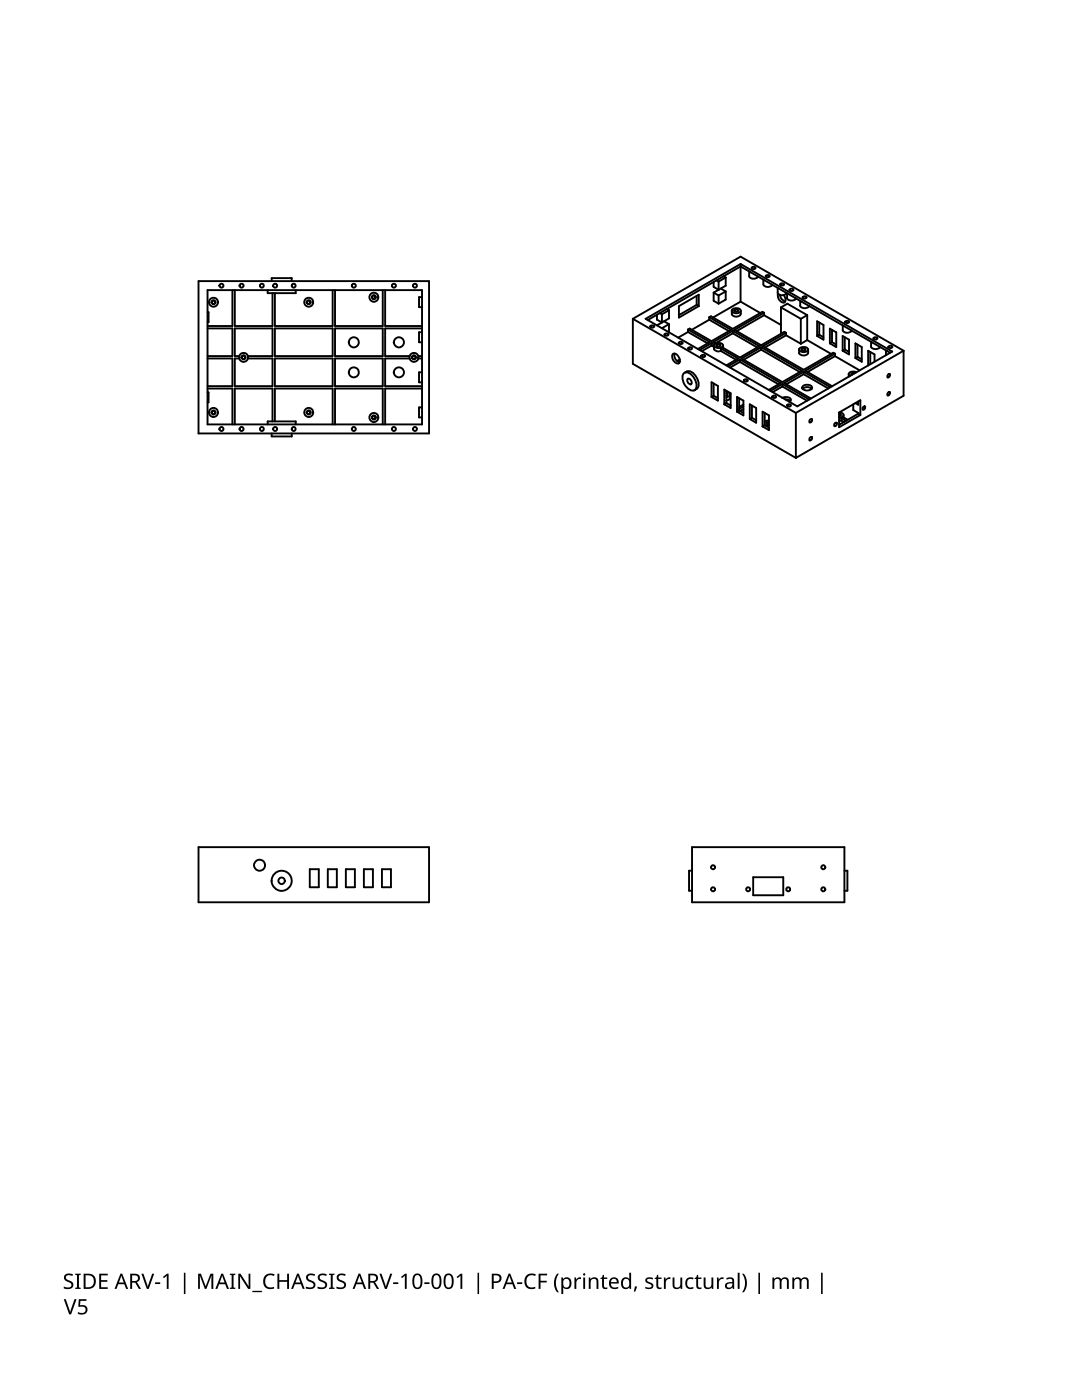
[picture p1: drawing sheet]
<svg xmlns="http://www.w3.org/2000/svg" width="216mm" height="279mm" viewBox="0 0 216 279" stroke-linecap="round" stroke-linejoin="round" font-family="sans-serif">
<g fill="none" stroke="#000" stroke-width=".38">
<path d="M39.6 56.1h46v30.4h-46zM41.4 57.9h42.8v26.8h-42.8zM46.4 57.9v7.2h-5M46.9 57.9v7.2h7.5v-6.6M53.4 57.9v.6h5.6v-.6M54.2 56.1v-.6h4v.6M66.4 57.9v7.2h-11.5v-6.6M66.9 57.9v7.2h9.5v-7.2M76.9 57.9v7.2h7.3M84.2 59.3h-.6v2h.6M139 59.1v1.8M142.4 58.4v1.6l1 .6"/>
<path d="M142.4 58.4l1 .6M143 56l.4 .2M143.4 56.2v1.6l-1-.5v-1M143.4 59v1.6M143.8 57.6l1 .6M144.4 55.1l.4 .3M144.8 55.4l-1.4 .8M144.8 58.2l-1.4 .8M144.8 55.4v1.6l-2.4 1.4M144.8 58.2v1.6l-1.4 .8M147.8 52.7v7.5M149.5 55.1a1.08 1.08 0 0 0 1.7 .2"/>
<path d="M149.5 54.2v.9M150 53.3h.6l.1 .3-.5 .1zM151.2 55.2v.1M152.3 56.8a1.09 1.09 0 0 0 1.7 .2M152.3 55.8v.9M152.9 55l.5-.1 .2 .2-.2 .2h-.4l-.2-.2zM154 56.8v.2M155.2 58.4a1.13 1.13 0 0 0 1.7 .2v-.2M155.2 57.5v.9M155.2 58.6a1.38 1.38 0 0 0 1.3 1.8 1.18 1.18 0 0 0-.1-1.5M155.6 58.8l.4 .9 .7 .5M155.7 56.6h.6l.2 .2-.5 .2-.3-.1z"/>
<path d="M157.1 58.5l-.1 1a1.13 1.13 0 0 0 1.7 .2M157.6 57.7l.1-.1a.39 .39 0 0 1 .6 .3l-.4 .2-.3-.1zM158.8 59.5v.2M160.2 59.2h.6l.2 .2-.4 .2-.4-.1zM41.4 65.5h5v5.6h-5M41.4 71.5h5v5.6h-5M41.4 77.5h5v7.2M41.4 62.3h.2v2h-.2M41.4 78.3h.2v2h-.2M47.7 71.1h-.8v-5.6h7.5v5.6h-4.9M49.5 71.5h4.9v5.6h-7.5v-5.6h.8M54.9 65.5h11.5v5.6h-11.5z"/>
<path d="M54.9 71.5h11.5v5.6h-11.5zM66.9 65.5h9.5v5.6h-9.5zM66.9 71.5h9.5v5.6h-9.5zM81.7 71.5h-4.8v5.6h7.3M83.5 71.5h.7M83.6 74.3v2h.6M83.6 74.3h.6M84.2 65.5h-7.3v5.6h4.8M84.2 71.1h-.7M84.2 77.5h-7.3v7.2M84.2 66.3h-.6v2h.6M126.3 63.6l21.5-12.4 32.5 18.8"/>
<path d="M126.3 63.6l32.5 18.8M126.3 63.6v9l32.5 18.8M128.8 63.6l19-10.9 30.2 17.5-18.9 10.9zM129.2 63.9l18.6-10.7 29.8 17.2M129.8 65l.6-.1 .2 .3-.5 .2-.3-.1zM131.7 62.5l.4 .2M132.1 62.7v1.7l-1-.6v-1M132.5 64.1l1 .6M132.6 66.7l.6-.1 .2 .2-.4 .2-.4-.1zM133.1 61.7l.4 .2M133.5 61.9v1.6l-2.4 1.4M133.5 64.7v1.6"/>
<path d="M133.5 64.7l-1.4 .8M133.5 61.9l-1.4 .8M134.3 70.6a1.27 1.27 0 0 1 1.1 1.9 1.27 1.27 0 0 1-1.1-1.9zM134.6 70.6a1.5 1.5 0 0 0 1 1.7M135.5 61.1l3.9-2.3v2.3l-3.9 2.3zM135.5 68.3l.2-.1a.39 .39 0 0 1 .5 .3l-.4 .2-.3-.1zM135.7 71.7l-.6 .3M135.7 72.1l-.3 .2M136.6 74.4a1.66 1.66 0 0 1 2 1.2 1.72 1.72 0 0 1 0 2.3 2.28 2.28 0 0 1-2.4-2.3l.1-.9zM137 74.2a1.68 1.68 0 0 1 2 1.1 1.72 1.72 0 0 1 0 2.3M137 74.1l-.4 .3M137.2 75.6a.72 .72 0 0 1 .7 1.1 .74 .74 0 0 1-.7-1.1z"/>
<path d="M137.3 65.8l4.3 2.5-2.3 1.4M137.3 66.3l3.9 2.2M137.3 65.8v.5M137.3 66.3l-2 1.1M137.4 69.4l.5-.1 .2 .3-.6 .1zM139 60.9l-3.5 2M139 60.9l.4 .2M139 77.6l-.4 .3M140 70.9l.5-.1 .2 .2-.4 .3-.3-.2zM141.5 63.3v.5M141.5 63.3l4.4 2.5-3.9 2.3-4.4-2.5-.3 .2M141.5 63.8l4 2.3"/>
<path d="M141.5 63.8l-3.5 2M142 76.3l1.2 .7v3l-1.2-.8zM142 68.5l.5 .3M142 69l.5 .3M142 68.5v.5M142 68.5l-2.4 1.3M142 69l-2 1.1M142.4 79l.8 .5M142.4 76.5v2.5M142.4 79l-.4 .2M142.5 68.9v.7a1.08 1.08 0 0 0 1.3 .5M142.5 68.7a1.16 1.16 0 0 1 1.8 .3 1.07 1.07 0 0 1-1.8 0z"/>
<path d="M143 68.8l.2-.1a.39 .39 0 0 1 .6 .3l-.2 .1h-.4l-.2-.1zM143.8 69.6v.4M143.8 69.6l3.5 1.9-2.4 1.4M143.8 70l3.1 1.8M144.1 69.4l-.3 .2M144.3 68.9v.5M144.5 77.8l1.3 .7v2.9l-1.3-.7zM144.9 78.2a.59 .59 0 0 1 .7 .7l-.7 .3M144.9 78.5l.3 .2-.3 .3M144.9 78v2.4M145.7 79.4a.71 .71 0 0 1-.8 .5M145.7 78.7v.7"/>
<path d="M146.1 61.8a1.31 1.31 0 0 1 1.6 0l.1 .2a1.03 1.03 0 0 1-1.8 0zM146.2 66l5.3 3.1-3.9 2.3-3.4-2M146.2 66.5l4.9 2.8M146.2 66l-3.9 2.3 .5 .3M146.2 66v.5M146.2 66.5l-3.5 2M146.6 61.9l.5-.1 .2 .2-.4 .2-.3-.1zM147.1 79.2l1.2 .8v2.9l-1.2-.7zM147.5 79.5v2.4M147.6 71.7l-2.3 1.4M147.6 71.7v.5M147.6 72.2l-1.9 1.2"/>
<path d="M147.6 71.7l8.2 4.7-2.4 1.4M147.6 72.2l7.8 4.5M147.8 60.2l-5.5 3.2M147.8 60.2l3.9 2.3M147.8 62v.7a.99 .99 0 0 1-.9 .5 .99 .99 0 0 1-.9-.5v-.7M148 71.5l3.9-2.2 8.1 4.7-3.9 2.3zM148.5 75.8l.5-.1 .2 .2-.4 .3-.3-.2zM151.9 69.8l-3.5 2M151.9 69.3v.5M151.9 69.8l7.7 4.4M152.5 62.4l-.4-.2-5.9 3.4-4.3-2.5-.4 .2M152.5 62.4l-5.9 3.4 5.3 3.1 4.6-2.7 .4 .2"/>
<path d="M152.5 62.9l-5.5 3.2M152.5 62.4v.5M152.5 62.9l3.3 2M154.1 79.1l.2-.1a.39 .39 0 0 1 .6 .2l-.2 .2h-.4l-.2-.2zM155.8 61.3v5l.3 .2M155.8 61.3l1.3-.7 4 2.3M155.8 61.3l4 2.3M156.1 79.4l.7-.2a.75 .75 0 0 1 1 .7l-.3 .3M156.1 77.1l-1.9 1.2M156.1 76.6l-2.4 1.4M156.1 76.6v.5M156.1 76.6l5.4 3.1"/>
<path d="M156.1 77.1l4.9 2.9M156.7 79.7l.7 .1 .3 .3M156.9 66.4l-4.7 2.7 8.2 4.7 5.9-3.4 .3 .2M156.9 66.9l-4.3 2.4M156.9 66.9l2.9 1.7M156.9 66.4v.5M159.4 70.4a1.07 1.07 0 0 0 1.8 0M159.5 69.8v.6M159.5 69.6a1.15 1.15 0 0 1 1.7 .2 1.07 1.07 0 0 1-1.8 0zM159.6 61a1.02 1.02 0 0 0 1.8 0M159.7 60v1M159.8 63.6v5"/>
<path d="M160 69.6h.6l.1 .2-.3 .2-.4-.1zM160.1 77.1a1.23 1.23 0 0 1 2 .3 1.17 1.17 0 0 1-2 0zM160.1 77.6a1.39 1.39 0 0 1 1.9 0M160.4 74.7l-3.5 2M160.4 74.2l-3.9 2.2 5.3 3.1M160.4 74.2v.5M160.4 74.2l5.3 3.1M160.4 74.7l4.9 2.8M161.1 67.9l4.7 2.7M161.1 62.9l-1.3 .7M161.1 62.9v5M161.1 67.9l-1.3 .7"/>
<path d="M161.3 69.8v.6M163 64.1l1.3 .8v2.9l-1.3-.7zM163.5 66.8l.8 .5M163.5 66.8l-.5 .3M163.5 64.4v2.4M165.6 65.6l1.3 .7v3l-1.3-.8zM166 68.3l.9 .5M166 65.8v2.5M166 68.3l-.4 .2M166.6 71.1l-5.5 3.1M166.6 70.6l-5.9 3.4 5.3 3.1M166.6 71.1l4.9 2.8"/>
<path d="M166.6 70.6v.5M168.1 67.1l1.3 .7v2.9l-1.3-.7zM168.2 64.9l-.1 1a1.09 1.09 0 0 0 1.7 .2M168.6 69.8l-.5 .2M168.6 67.3v2.5M168.6 69.8l.8 .4M168.7 64.1h.6l.1 .2-.1 .1h-.5l-.1-.1zM169.4 74.7v.5M169.9 65.9v.2M170.5 74.5h-.5l-.2 .2 .2 .1M170.7 68.5l1.3 .8v2.9l-1.3-.7zM170.9 74.3l-.7-.1a.65 .65 0 0 0-.8 .6l.2 .3"/>
<path d="M171.1 68.8v2.4M171.1 71.2l-.4 .3M171.1 71.2l.9 .5M173.7 70.2v2.5M173.8 69.2a1.14 1.14 0 0 0 1.7 .2M173.8 68.2v.9M174.4 67.4l.5-.1 .2 .2-.4 .3-.3-.2zM174.5 72.2v-1.5l-1.3-.7v2.9M175.5 69.2v.2M176.8 70.9h.1M176.8 69.9v1M177.3 78.3l.2-.1 .1 .3-.2 .3-.3 .2v-.3z"/>
<path d="M177.3 74.7l.1-.1a.35 .35 0 0 1 .1 .5 .35 .35 0 0 1-.4 .1zM177.3 69.1l.2-.1a.39 .39 0 0 1 .6 .3l-.4 .2-.4-.2zM180.3 70v9l-21.5 12.4M180.3 70l-21.5 12.4M53.4 84.7v-.6h5.6v.6M54.2 86.5v.6h4v-.6M54.4 84.1v-6.6h-7.5v7.2M54.9 84.1v-6.6h11.5v7.2M66.9 84.7v-7.2h9.5v7.2M84.2 81.3h-.6v2h.6M144.9 80.4l-.4 .3M144.9 80.4l.9 .5"/>
<path d="M147.5 81.9l-.4 .3M147.5 81.9l.8 .5M148.3 81.6l-.6 .4M148.3 81.1l-.8 .5M148.3 80.7l-.8 .5M149.6 80.7l1.3 .7v3l-1.3-.8zM150 83.4l-.4 .2M150 80.9v2.5M150 83.4l.9 .5M152.2 82.2l1.2 .7v2.9l-1.2-.7zM152.6 84.8l.8 .2M152.6 84.9l.8 .4"/>
<path d="M152.6 84.9l-.4 .2M152.6 82.4v2.5M153.4 84.2l-.3 .1-.2 .2 .2 .2h.3M153.4 83.9l-.8 .3M157.1 80.8l.6-.1 .1 .3-.5 .1zM158.8 82.4v9M161.7 87.3l.1-.1a.35 .35 0 0 1 .2 .5 .35 .35 0 0 1-.5 .1zM161.7 83.7h.3v.2l-.2 .3-.3 .1v-.3zM166.6 84.4h.3l.1 .2-.2 .4h-.3l-.1-.2zM167.4 82.6l.4 .2-.4 .3M167.4 82.3l4.3-2.4v2.9l-4.3 2.5zM167.5 82.3a.6 .6 0 0 1 .8 .7l-.9 .4"/>
<path d="M167.9 83.4l.3-.1 1 .5M167.9 83.9l-.5 .1M168.3 82.8v.5M168.8 84l-.9-.6v.5l.5 .3M170.3 80.7v1.1l.9 .6v.2M171.2 82.6l-3.8 2.2M171.2 80.1v.7l-.5-.4M171.2 82.6l.5 .2M172.3 81.2l.3-.1v.3l-.2 .3-.2 .1-.1-.3zM39.6 169.1h46v11h-46zM61.8 173.5h1.8v3.6h-1.8zM65.4 173.5h1.8v3.6h-1.8z"/>
<path d="M69 173.5h1.8v3.6h-1.8zM72.6 173.5h1.8v3.6h-1.8zM76.2 173.5h1.8v3.6h-1.8zM138.1 169.1h30.4v11h-30.4zM138.1 173.8h-.6v4h.6M150.3 175.1h6v3.6h-6zM168.5 173.8h.6v4h-.6"/>
<circle cx="44.2" cy="57" r=".41"/>
<circle cx="48.2" cy="57" r=".4"/>
<circle cx="52.3" cy="57" r=".4"/>
<circle cx="54.9" cy="57" r=".41"/>
<circle cx="58.6" cy="57" r=".4"/>
<circle cx="70.6" cy="57" r=".4"/>
<circle cx="74.6" cy="59.3" r=".89"/>
<circle cx="74.6" cy="59.3" r=".34"/>
<circle cx="74.6" cy="59.3" r=".4"/>
<circle cx="78.6" cy="57" r=".4"/>
<circle cx="82.8" cy="57" r=".41"/>
<circle cx="42.6" cy="60.3" r=".89"/>
<circle cx="42.6" cy="60.3" r=".33"/>
<circle cx="42.6" cy="60.3" r=".4"/>
<circle cx="48.6" cy="71.3" r=".41"/>
<circle cx="48.6" cy="71.3" r=".89"/>
<circle cx="48.6" cy="71.3" r=".34"/>
<circle cx="61.6" cy="60.3" r=".41"/>
<circle cx="61.6" cy="60.3" r=".89"/>
<circle cx="61.6" cy="60.3" r=".34"/>
<circle cx="70.6" cy="74.3" r="1"/>
<circle cx="70.6" cy="68.3" r="1"/>
<circle cx="79.6" cy="74.3" r="1.01"/>
<circle cx="79.6" cy="68.3" r="1.02"/>
<circle cx="82.6" cy="71.3" r=".41"/>
<circle cx="82.6" cy="71.3" r=".89"/>
<circle cx="82.6" cy="71.3" r=".34"/>
<circle cx="42.6" cy="82.3" r=".89"/>
<circle cx="42.6" cy="82.3" r=".33"/>
<circle cx="42.6" cy="82.3" r=".4"/>
<circle cx="44.2" cy="85.6" r=".41"/>
<circle cx="48.2" cy="85.6" r=".4"/>
<circle cx="52.3" cy="85.6" r=".4"/>
<circle cx="54.9" cy="85.6" r=".41"/>
<circle cx="58.6" cy="85.6" r=".4"/>
<circle cx="61.6" cy="82.3" r=".41"/>
<circle cx="61.6" cy="82.3" r=".89"/>
<circle cx="61.6" cy="82.3" r=".34"/>
<circle cx="70.6" cy="85.6" r=".4"/>
<circle cx="74.6" cy="83.3" r=".89"/>
<circle cx="74.6" cy="83.3" r=".34"/>
<circle cx="74.6" cy="83.3" r=".4"/>
<circle cx="78.6" cy="85.6" r=".4"/>
<circle cx="82.8" cy="85.6" r=".41"/>
<circle cx="51.8" cy="172.7" r="1.09"/>
<circle cx="56.2" cy="175.8" r=".63"/>
<circle cx="56.2" cy="175.8" r="2.01"/>
<circle cx="142.3" cy="173.1" r=".39"/>
<circle cx="142.3" cy="177.5" r=".39"/>
<circle cx="149.3" cy="177.5" r=".39"/>
<circle cx="157.3" cy="177.5" r=".39"/>
<circle cx="164.3" cy="173.1" r=".4"/>
<circle cx="164.3" cy="177.5" r=".4"/>
</g>
<g fill="#000">
<path d="M12.7 259.3h.4l.9 2.6 .9-2.6h.4l-1.1 3h-.4zM12.9 254.5a1.44 1.44 0 0 1 1.7-.2l-.2 .3h-.1a.64 .64 0 0 0-.8-.1 .64 .64 0 0 0-.3 .6l.5 .4a.93 .93 0 0 1 .9 1.1 .93 .93 0 0 1-1.3 .7l-.6-.2v-.3a1.08 1.08 0 0 0 1.5-.2 1.08 1.08 0 0 0-1-.9 .8 .8 0 0 1-.3-1.2zM15 254.2h1.1v.2l-.4 .1v2.4l.4 .1v.2h-1.1v-.2l.4-.1v-2.4l-.4-.1zM19.8 254.2h1.7v.3h-1.3v1h1.2v.3h-1.2v1.1h1.3v.3h-1.7zM28.2 254.2h.4l.9 2.6 .9-2.6h.4l-1.1 3h-.4zM30.9 255.9h1.1v.4h-1.1zM32.5 254.8l.8-.6h.3v3h-.3v-2.6l-.6 .5zM39.5 254.2h.6l.9 2.5 1-2.5h.6v3h-.4v-2.6l-1 2.6h-.3l-1-2.6v2.6h-.4zM45.9 254.2h1.1v.2l-.4 .1v2.4l.4 .1v.2h-1.1v-.2l.3-.1v-2.4l-.3-.1zM47.5 254.2h.5l1.6 2.5v-2.5h.4v3h-.5l-1.6-2.5v2.5h-.4zM50.4 257.6h1.9v.3h-1.9zM52.9 254.6a1.69 1.69 0 0 1 1.9-.3l-.1 .4-.9-.2a1.24 1.24 0 0 0-.8 1.6 1.24 1.24 0 0 0 1.7 .7v.3a1.56 1.56 0 0 1-1.9-.3 1.56 1.56 0 0 1-.1-1.9z"/>
<path d="M55.4 254.2h.3v1.3h1.6v-1.3h.4v3h-.4v-1.4h-1.6v1.4h-.3zM61.2 254.5a1.44 1.44 0 0 1 1.7-.2l-.1 .3h-.2a.64 .64 0 0 0-.8-.1 .64 .64 0 0 0-.3 .6l.5 .4a.93 .93 0 0 1 .9 1.1 .93 .93 0 0 1-1.3 .7l-.6-.2v-.3a1.08 1.08 0 0 0 1.6-.2 1.08 1.08 0 0 0-1.1-.9 .8 .8 0 0 1-.3-1.2zM63.5 254.5a1.44 1.44 0 0 1 1.7-.2l-.1 .3h-.2a.64 .64 0 0 0-.7-.1 .64 .64 0 0 0-.4 .6l.5 .4a.93 .93 0 0 1 1 1.1 .93 .93 0 0 1-1.4 .7l-.5-.2v-.3a1.08 1.08 0 0 0 1.5-.2 1.08 1.08 0 0 0-1.1-.9 .8 .8 0 0 1-.3-1.2zM65.6 254.2h1.1v.2l-.3 .1v2.4l.3 .1v.2h-1.1v-.2l.4-.1v-2.4l-.4-.1zM67.3 254.5a1.44 1.44 0 0 1 1.7-.2l-.1 .3h-.2a.64 .64 0 0 0-.7-.1 .64 .64 0 0 0-.4 .6l.2 .3a1.25 1.25 0 0 1 1.2 1.2 1.31 1.31 0 0 1-1.9 .5v-.3a1.08 1.08 0 0 0 1.6-.2 1.08 1.08 0 0 0-1.1-.9 .8 .8 0 0 1-.3-1.2zM75.7 254.2h.4l.9 2.6 .9-2.6h.4l-1.1 3h-.4zM78.4 255.9h1.1v.4h-1.1zM80 254.8l.8-.6h.3v3h-.3v-2.6l-.6 .5zM84.7 255.9h1v.4h-1zM91.1 254.8l.8-.6h.3v3h-.3v-2.6l-.6 .5zM103.2 255.9h1v.4h-1zM105 254.6a1.69 1.69 0 0 1 1.9-.3l-.1 .4-.8-.2a1.24 1.24 0 0 0-.9 1.6 1.24 1.24 0 0 0 1.7 .7v.3a1.56 1.56 0 0 1-1.9-.3 1.56 1.56 0 0 1-.1-1.9z"/>
<path d="M107.5 254.2h1.7v.3h-1.3v1.1h1.2v.3h-1.2v1.3h-.4zM111.2 254.2h.3a3.2 3.2 0 0 0 0 3.7 .85 .85 0 0 1-.8-.8 3.1 3.1 0 0 1 .5-2.9zM114.6 255h.3l.1 .4 .4-.4 .6-.1-.1 .4h-.4a.73 .73 0 0 0-.5 .7v1.2h-.4zM117.5 255h.3v.3a.87 .87 0 0 1 1-.3 .87 .87 0 0 1 .6 .7v1.5h-.4v-1.4a.61 .61 0 0 0-.7-.6 .61 .61 0 0 0-.4 .8v1.2h-.4zM120.3 254.4h.2v.6h.7v.2h-.7v1.4l.2 .3h.5v.3a.69 .69 0 0 1-1.1-.6v-1.4h-.3v-.1l.3-.2zM126.7 256.7l.4 .1-.4 1h-.2zM128.9 255.2a1.34 1.34 0 0 1 1.4-.1l-.1 .3-.5-.2a.37 .37 0 0 0-.6 .2 .37 .37 0 0 0 .4 .5h.2a.69 .69 0 0 1 .7 .8 .69 .69 0 0 1-.9 .6l-.7-.2v-.3l.7 .2 .5-.2v-.3l-.5-.3a.68 .68 0 0 1-.6-1zM131.1 254.4h.2v.6h.7v.2h-.7v1.4l.2 .3h.5v.3a.69 .69 0 0 1-1-.6v-1.4h-.4v-.1l.4-.2zM132.5 255h.3v.4l.4-.4 .6-.1v.4h-.5a.73 .73 0 0 0-.5 .7v1.2h-.3zM134.2 255h.4v1.4a.61 .61 0 0 0 .7 .6 .61 .61 0 0 0 .5-.9v-1.1h.3v2.2h-.3v-.3a.88 .88 0 0 1-1 .3 .88 .88 0 0 1-.6-.8zM137 255.2l.4-.2 .6-.1 .4 .1-.1 .3a.83 .83 0 0 0-1.2 .8 .83 .83 0 0 0 1.1 .8l.2-.1v.3l-.2 .1a1.14 1.14 0 0 1-1.3-.3 1.14 1.14 0 0 1-.1-1.3zM139.1 254.4h.2v.6h.7v.2h-.7v1.4l.2 .3h.5v.3a.69 .69 0 0 1-1.1-.6v-1.4h-.3v-.1l.3-.2z"/>
<path d="M140.4 255h.4v1.4a.61 .61 0 0 0 .7 .6 .61 .61 0 0 0 .5-.9v-1.1h.3v2.2h-.3v-.3a.88 .88 0 0 1-1 .3 .88 .88 0 0 1-.6-.8zM143.1 255h.3v.4l.4-.4 .6-.1-.1 .4h-.4a.73 .73 0 0 0-.5 .7v1.2h-.3zM148.1 254.2a.86 .86 0 0 1 .8 .8l.1 1.1a2.79 2.79 0 0 1-.6 1.8h-.3a3.2 3.2 0 0 0 0-3.7zM154.1 255h.3l.1 .3a.86 .86 0 0 1 1.4 0 .81 .81 0 0 1 .9-.4 .81 .81 0 0 1 .6 .8v1.5h-.4v-1.4a.56 .56 0 0 0-.6-.6 .56 .56 0 0 0-.5 .8v1.2h-.3v-1.4a.57 .57 0 0 0-.7-.6 .57 .57 0 0 0-.4 .8v1.2h-.4zM158.1 255h.3l.1 .3a.86 .86 0 0 1 1.4 0 .81 .81 0 0 1 .9-.4 .81 .81 0 0 1 .6 .8v1.5h-.4v-1.4a.56 .56 0 0 0-.7-.6 .56 .56 0 0 0-.4 .8v1.2h-.3v-1.4a.57 .57 0 0 0-.8-.6 .57 .57 0 0 0-.3 .8v1.2h-.4zM15.7 259.3h1.5v.3h-1.2v.9a1.02 1.02 0 0 1 1.5 .8 1.02 1.02 0 0 1-1.4 1l-.6-.1v-.4a.88 .88 0 0 0 1 .3 .88 .88 0 0 0 .6-.9 .85 .85 0 0 0-1.3-.4l-.2-.1z"/>
<path d="M16.7 254.2h.9a1.36 1.36 0 0 1 1.5 1.5 1.41 1.41 0 0 1-1.6 1.5h-.8zM17.1 254.5v2.4h.4a1.08 1.08 0 0 0 1.2-1.2 1.03 1.03 0 0 0-1.1-1.2z"/>
<path d="M24 254.2h.4l1.2 3h-.4l-.4-.9h-1.2l-.4 .9h-.3zM24.2 254.6l-.5 1.4h1z"/>
<path d="M26 254.2h.8a.87 .87 0 0 1 1.1 .6 .87 .87 0 0 1-.6 1.1l.9 1.3h-.5l-.7-1.2h-.6v1.2h-.4zM26.4 254.5v1.2h.4a.58 .58 0 0 0 .7-.6 .58 .58 0 0 0-.7-.6z"/>
<path d="M44.2 254.2h.3l1.2 3h-.4l-.4-.9h-1.2l-.3 .9h-.4zM44.3 254.6l-.4 1.4h.9z"/>
<path d="M59.3 254.2h.3l1.2 3h-.4l-.4-.9h-1.2l-.3 .9h-.4zM59.4 254.6l-.4 1.4h.9z"/>
<path d="M71.5 254.2h.4l1.2 3h-.4l-.4-.9h-1.2l-.4 .9h-.3zM71.7 254.6l-.5 1.4h1z"/>
<path d="M73.5 254.2h.8a.87 .87 0 0 1 1.1 .6 .87 .87 0 0 1-.6 1.1l.9 1.3h-.5l-.7-1.2h-.6v1.2h-.4zM73.9 254.5v1.2h.4a.58 .58 0 0 0 .7-.6 .58 .58 0 0 0-.7-.6z"/>
<path d="M82.7 254.4a1.05 1.05 0 0 1 1.2 0 1.05 1.05 0 0 1 .4 1.1v.2a1.18 1.18 0 0 1-1.1 1.6 1.37 1.37 0 0 1-.9-1.8l.1-.7zM82.9 254.6l-.2 .5v1.2a.6 .6 0 0 0 .6 .7 .6 .6 0 0 0 .6-.7 1.66 1.66 0 0 0-.5-1.8z"/>
<path d="M86.5 254.4a1.05 1.05 0 0 1 1.2 0 1.05 1.05 0 0 1 .4 1.1v.2a1.18 1.18 0 0 1-1.1 1.6 1.37 1.37 0 0 1-.9-1.8l.1-.6zM86.7 254.6l-.2 .5v1.2a.6 .6 0 0 0 .6 .7 .6 .6 0 0 0 .6-.7 1.66 1.66 0 0 0-.5-1.8z"/>
<path d="M88.9 254.4a1.05 1.05 0 0 1 1.2 0 1.05 1.05 0 0 1 .4 1.1v.2a1.18 1.18 0 0 1-1.1 1.6 1.37 1.37 0 0 1-.9-1.8l.1-.7zM89.1 254.6l-.2 .5v1.2a.6 .6 0 0 0 .6 .7 .6 .6 0 0 0 .6-.7 1.66 1.66 0 0 0-.4-1.8z"/>
<path d="M98.1 254.2h.8a.95 .95 0 0 1 1.2 1 .95 .95 0 0 1-1.2 .8h-.4v1.2h-.4zM98.5 254.5v1.2a.82 .82 0 0 0 1.2-.6 .61 .61 0 0 0-.8-.6z"/>
<path d="M101.5 254.2h.3l1.2 3h-.4l-.4-.9h-1.2l-.3 .9h-.4zM101.6 254.6l-.4 1.4h.9z"/>
<path d="M112 255h.3l.1 .3a.95 .95 0 0 1 1.1-.3 .95 .95 0 0 1 .5 1.1 .97 .97 0 0 1-.5 1.1 .97 .97 0 0 1-1.1-.3v1.4h-.4zM112.5 255.4l-.1 .4a.73 .73 0 0 0 .1 .9 .73 .73 0 0 0 .9 .1 .91 .91 0 0 0 .3-.9 .91 .91 0 0 0-.8-.7z"/>
<path d="M121.8 255.2a.98 .98 0 0 1 1.2-.2 .98 .98 0 0 1 .5 1.2h-1.6a.87 .87 0 0 0 .5 .8 .87 .87 0 0 0 1-.2v.3a1.24 1.24 0 0 1-1.7-.2 1.24 1.24 0 0 1 .1-1.7zM122.1 255.4l-.2 .5h1.2a.57 .57 0 0 0-.3-.6 .57 .57 0 0 0-.7 .1z"/>
<path d="M124.3 255.1a.95 .95 0 0 1 1.3 .1v-1.2h.3v3.2h-.3v-.3a.95 .95 0 0 1-1.2 .3 .95 .95 0 0 1-.5-1.1l.1-.5zM124.5 255.3a.91 .91 0 0 0-.2 1 .91 .91 0 0 0 .8 .7 .99 .99 0 0 0 0-1.8z"/>
<path d="M144.9 255.1a.93 .93 0 0 1 1-.2 .93 .93 0 0 1 .6 .8v1.5h-.3v-.3a.74 .74 0 0 1-1.2 .3 .74 .74 0 0 1 .1-1.2l1-.1a.53 .53 0 0 0-.2-.6 .53 .53 0 0 0-.6 0l-.3 .1zM145.1 256.3a.47 .47 0 0 0 .2 .7 .47 .47 0 0 0 .6-.2l.2-.7z"/>
<circle cx="116.6" cy="254.3" r=".23"/>
</g>
<path d="M36.8 254v4.3M95.4 254v4.3M151.5 254v4.3M164 254v4.3" fill="none" stroke="#000" stroke-width=".31"/>
<path d="M116.6 255v2.2M147.4 254v3.2" fill="none" stroke="#000" stroke-width=".37"/>
</svg>
